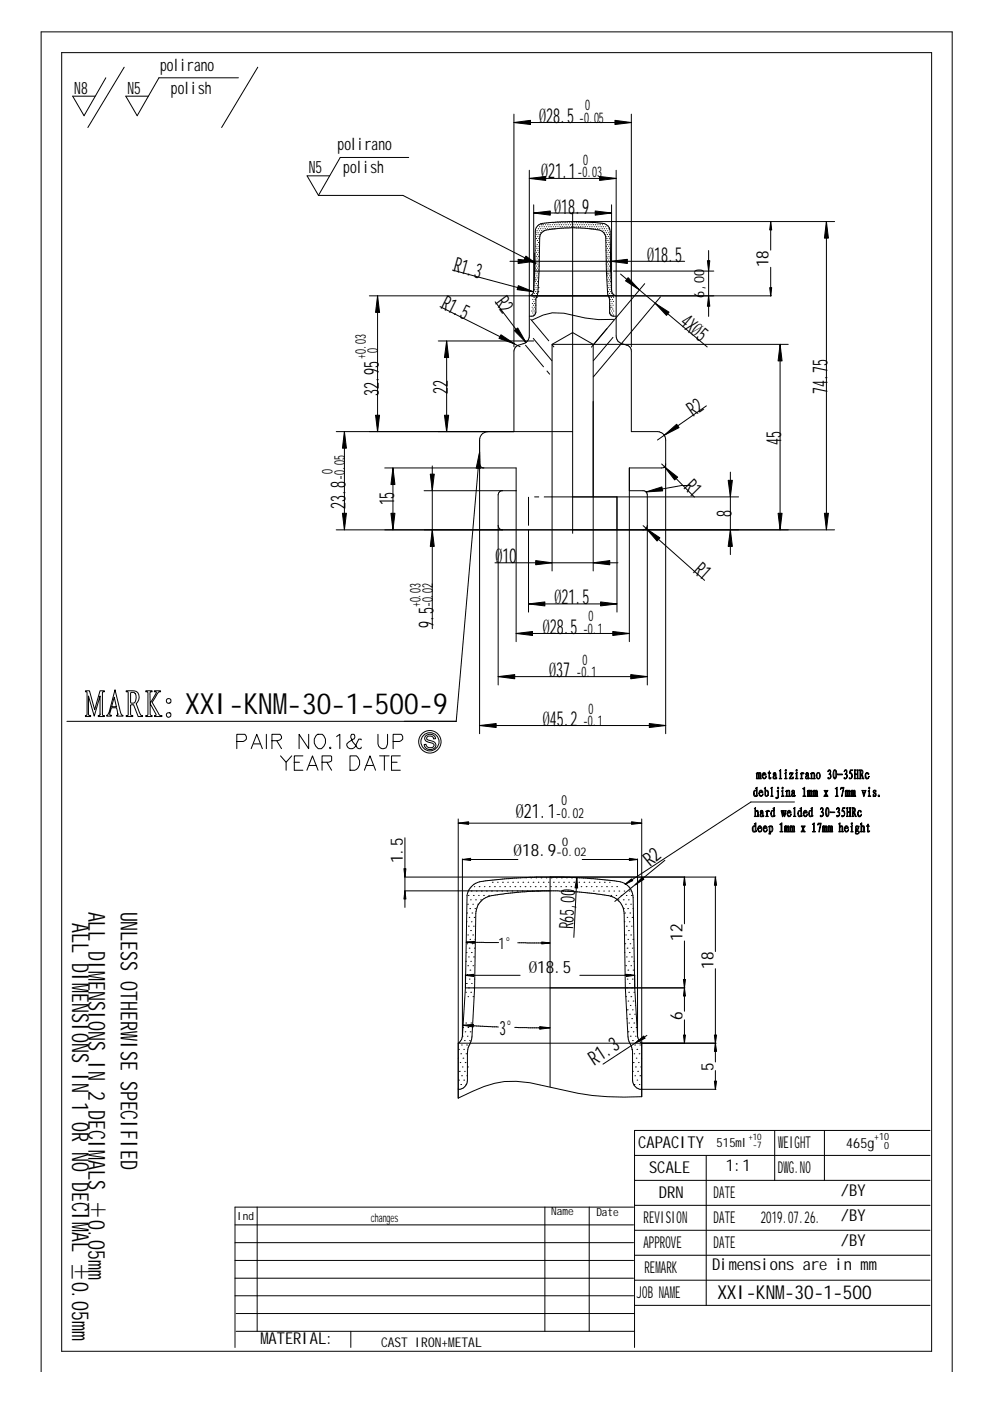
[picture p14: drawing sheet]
<svg xmlns="http://www.w3.org/2000/svg" width="210mm" height="297mm" viewBox="0 0 210 297" stroke-linecap="round" stroke-linejoin="round" font-family="sans-serif">
<defs><g id="words">
<text font-size="6.2" x="39.3" y="151.4">XXI-KNM-30-1-500-9</text>
<g font-size="5">
<text x="15.3" y="195.7" transform="rotate(90 15.3 195.7)">ALL DIMENSIONS IN 1 OR NO DECIMAL ±0.05mm</text>
<text x="18.8" y="193.3" transform="rotate(90 18.8 193.3)">ALL DIMENSIONS IN 2 DECIMALS ±0.05mm</text>
<text x="25.6" y="193.3" transform="rotate(90 25.6 193.3)">UNLESS OTHERWISE SPECIFIED</text>
</g>
<g font-size="4.4">
<text x="114.3" y="26.1">Ø28.5</text>
<text x="114.7" y="37.7">Ø21.1</text>
<text x="117.5" y="45.3">Ø18.9</text>
<text x="96" y="57.6" transform="rotate(15 96 57.6)">R1.3</text>
<text x="137.2" y="55.5">Ø18.5</text>
<text x="93.3" y="65.3" transform="rotate(27 93.3 65.3)">R1.5</text>
<text x="104.9" y="64.3" transform="rotate(53 104.9 64.3)">R2</text>
<text x="144" y="68.8" transform="rotate(40 144 68.8)">4XØ5</text>
<text x="80.3" y="83.9" transform="rotate(-90 80.3 83.9)">32.95</text>
<text x="95" y="83.6" transform="rotate(-90 95 83.6)">22</text>
<text x="175.5" y="83.6" transform="rotate(-90 175.5 83.6)">74.75</text>
<text x="147" y="88.3" transform="rotate(-35 147 88.3)">R2</text>
<text x="165.7" y="94.3" transform="rotate(-90 165.7 94.3)">45</text>
<text x="73.3" y="107.9" transform="rotate(-90 73.3 107.9)">23.8</text>
<text x="83.6" y="107.2" transform="rotate(-90 83.6 107.2)">15</text>
<text x="144.9" y="103.4" transform="rotate(45 144.9 103.4)">R1</text>
<text x="155.1" y="109.6" transform="rotate(-90 155.1 109.6)">8</text>
<text x="105.1" y="119.4">Ø</text>
<text x="106.6" y="119.4">10</text>
<text x="146.9" y="121.2" transform="rotate(42 146.9 121.2)">R1</text>
<text x="117.6" y="128.1">Ø21.5</text>
<text x="91.9" y="133.1" transform="rotate(-90 91.9 133.1)">9.5</text>
<text x="115.1" y="134.5">Ø28.5</text>
<text x="116.4" y="143.6">Ø37</text>
<text x="115.1" y="154">Ø45.2</text>
</g>
<g font-size="4.2">
<text x="109.4" y="173.3">Ø21.1</text>
<text x="137.8" y="183.9" transform="rotate(-39 137.8 183.9)">R2</text>
<text x="121.5" y="197" transform="rotate(-87 121.5 197)">R65,00</text>
<text x="105.9" y="219.5">3°</text>
<text x="126" y="225.9" transform="rotate(-33 126 225.9)">R1.3</text>
</g>
<text font-size="4.1" x="152.1" y="275.4">XXI-KNM-30-1-500</text>
<g font-size="3.6">
<text x="34" y="15.1">polirano</text>
<text x="15.7" y="19.8">N8</text>
<text x="27" y="19.8">N5</text>
<text x="36.2" y="19.8">polish</text>
<text x="71.6" y="31.8">polirano</text>
<text x="65.4" y="36.7">N5</text>
<text x="72.8" y="36.6">polish</text>
<text x="162.9" y="56.7" transform="rotate(-90 162.9 56.7)">18</text>
<text x="85.4" y="183" transform="rotate(-90 85.4 183)">1.5</text>
<text x="108.9" y="181.5">Ø18.9</text>
<text x="144.7" y="199.5" transform="rotate(-90 144.7 199.5)">12</text>
<text x="112.1" y="206.3">Ø18.5</text>
<text x="151.3" y="205.4" transform="rotate(-90 151.3 205.4)">18</text>
<text x="144.7" y="216.2" transform="rotate(-90 144.7 216.2)">6</text>
<text x="151.3" y="227" transform="rotate(-90 151.3 227)">5</text>
</g>
<g font-size="3.5">
<text x="135.3" y="243.4">CAPACITY</text>
<text x="165" y="243.4">WEIGHT</text>
<text x="137.6" y="248.7">SCALE</text>
<text x="153.9" y="248.2">1:1</text>
<text x="164.9" y="248.7">DWG.NO</text>
<text x="139.7" y="254">DRN</text>
<text x="151.3" y="254">DATE</text>
<text x="178.3" y="253.6">/BY</text>
<text x="136.4" y="259.4">REVISION</text>
<text x="151.3" y="259.3">DATE</text>
<text x="161.3" y="259.3">2019.07.26.</text>
<text x="178.3" y="258.9">/BY</text>
<text x="136.4" y="264.7">APPROVE</text>
<text x="136.7" y="269.9">REMARK</text>
<text x="151" y="269.3">Dimensions are in mm</text>
<text x="151.3" y="264.6">DATE</text>
<text x="178.3" y="264.2">/BY</text>
<text x="135" y="275.2">JOB NAME</text>
<text x="55.2" y="285">MATERIAL:</text>
</g>
<text font-size="3.4" x="105.7" y="201.1">1°</text>
<g font-size="3.1">
<text x="124" y="23.4">0</text>
<text x="122.8" y="26">-0.05</text>
<text x="123.7" y="34.9">0</text>
<text x="122.4" y="37.5">-0.03</text>
<text x="77.6" y="76" transform="rotate(-90 77.6 76)">+0.03</text>
<text x="80.1" y="74.8" transform="rotate(-90 80.1 74.8)">0</text>
<text x="70.5" y="100.4" transform="rotate(-90 70.5 100.4)">0</text>
<text x="73.1" y="101.7" transform="rotate(-90 73.1 101.7)">-0.05</text>
<text x="89.2" y="128.8" transform="rotate(-90 89.2 128.8)">+0.03</text>
<text x="91.7" y="128.8" transform="rotate(-90 91.7 128.8)">-0.02</text>
<text x="124.8" y="131.7">0</text>
<text x="123.6" y="134.4">-0.1</text>
<text x="122.3" y="143.5">-0.1</text>
<text x="123.5" y="140.9">0</text>
<text x="123.6" y="153.9">-0.1</text>
<text x="124.8" y="151.3">0</text>
</g>
<g font-size="3">
<text x="149.3" y="63.1" transform="rotate(-90 149.3 63.1)">6,00</text>
<text x="117.9" y="173.3">-0.02</text>
<text x="119" y="170.7">0</text>
<text x="179.4" y="243.5">465g</text>
</g>
<text font-size="2.8" x="80.8" y="285.6">CAST IRON+METAL</text>
<text font-size="2.7" x="151.9" y="243.3">515ml</text>
<g font-size="2.5">
<text x="119.2" y="179.3">0</text>
<text x="117.9" y="181.5">-0.02</text>
<text x="78.7" y="259.2">changes</text>
</g>
<g font-size="2.4">
<text x="116.9" y="257.7">Name</text>
<text x="126.4" y="257.7">Date</text>
<text x="50.3" y="258.6">Ind</text>
</g>
<g font-size="2.1">
<text x="185.4" y="241.7">+10</text>
<text x="187.5" y="243.5">0</text>
</g>
<g font-size="1.9">
<text x="158.7" y="241.7">+10</text>
<text x="159.6" y="243.3">-7</text>
</g>
</g></defs>
<g fill="none" stroke="#000" stroke-width=".21">
<path d="M13.1 11.1v275.4h184.4v-275.3h-184.4M22.4 16.5l-4.6 8-2.4-4.1h4.8M26.3 14.3l-7.7 12.7M50.5 16.5h-16.8l-4.6 8-2.4-4.1h4.8M54.7 14.3l-7.7 12.7M69.9 37.3h-4.8l2.4 4.1M86.7 33.4h-14.6l-4.6 8M109 26h24.9M109 24.2v49.3M112.2 37.8h18.4M112.2 36.1v35.1a1.72 1.72 0 0 1-1.3 1.7 1.85 1.85 0 0 0-1.9 1.5v17.1M130.6 36.1v35.1a1.63 1.63 0 0 0 1.3 1.7 1.99 1.99 0 0 1 1.9 1.2l.1 17.4 5.9 .1a1.8 1.8 0 0 1 1.3 1.7v62.3"/>
<path d="M133.9 24.2v49.3M67.5 41.4h17.9l25.9 13.3M95.9 57.3l17.3 4.6M108.1 55.4h37.1M113.2 43.4v18.3l.2-4.2M113.2 45.2h16.5M113.3 59.3h.1M113.4 57.5h16.1M113.4 58.5h.1M113.4 53.7v3.8M113.4 57.6h.1M113.5 59.7h.1"/>
<path d="M113.5 56.8h.1M113.5 58.9h.1M113.5 50.2h.1M113.5 53.1h.1M113.5 56h.1M113.6 49.3h.1M113.6 52.2h.1M113.6 55.1h.1M113.6 58.1h.1M113.7 54.3h.1M113.7 57.2h.1M113.7 50.6h.1"/>
<path d="M113.7 59.3h.1M113.7 53.5h.1M113.7 56.4h.1M113.8 58.5h.1M113.8 49.7h.1M113.8 52.6h.1M113.8 55.6h.1M113.8 48.9h.1M113.9 57.6h.1M113.9 51.8h.1M113.9 54.7h.1M113.9 51h.1"/>
<path d="M113.9 53.9h.1M114 59.7h.1M114 56.8h.1M114 58.9h.1M114 50.2h.1M114 53.1h.1M114 56h.1M114 49.3h.1M114.1 58.1h.1M114.1 52.2h.1M114.1 55.1h.1M114.1 48.5h.1"/>
<path d="M114.1 51.4h.1M114.1 54.3h.1M114.2 57.2h.1M114.2 50.6h.1M114.2 53.5h.1M114.2 56.4h.1M114.3 49.7h.1M114.3 52.6h.1M114.3 55.6h.1M114.3 48.9h.1M114.3 51.8h.1M114.4 48.1h.1"/>
<path d="M114.6 49.3h.1M114.6 48.5h.1M114.7 47.7h.1M114.8 48.9h.1M114.9 48.1h.1M115.1 48.5h.1M115.1 47.7h.1M115.3 48.9h.1M115.4 48.1h.1M115.6 48.5h.1M115.7 47.7h.1M115.9 48.1h.1"/>
<path d="M116.1 48.5h.1M116.1 47.7h.1M116.3 48.1h.1M116.5 48.5h.1M116.6 47.7h.1M116.8 48.1h.1M117 48.5h.1M117.1 47.7h.1M117.3 48.1h.1M117.3 47.2h.1M117.5 48.5h.1M117.6 47.7h.1"/>
<path d="M117.8 48.1h.1M117.9 47.2h.1M118.1 47.7h.1M118.3 48.1h.1M118.3 47.2h.1M118.5 47.7h.1M118.7 48.1h.1M118.8 47.2h.1M119 47.7h.1M119.2 48.1h.1M119.3 47.2h.1M119.5 47.7h.1"/>
<path d="M119.7 48.1h.1M119.8 47.2h.1M120 47.7h.1M120.2 48.1h.1M120.3 47.2h.1M120.5 47.7h.1M120.7 48.1h.1M120.7 47.2h.1M120.9 47.7h.1M121.2 48.1h.1M121.2 47.2h.1M121.4 47.7h.1"/>
<path d="M121.6 48.1h.1M121.7 47.2h.1M121.9 47.7h.1M122.1 48.1h.1M122.2 47.2h.1M122.2 47l4 .2a3.4 3.4 0 0 1 3 1l.2 .9 .1 8.4M122.4 47.7h.1M122.6 48.1h.1M122.7 47.2h.1M122.9 47.7h.1M123.1 48.1h.1M123.1 47.2h.1"/>
<path d="M123.4 47.7h.1M123.6 48.1h.1M123.6 47.2h.1M123.8 47.7h.1M124 48.1h.1M124.1 47.2h.1M124.3 47.7h.1M124.5 48.1h.1M124.6 47.2h.1M124.8 47.7h.1M125 48.1h.1M125.1 47.2h.1"/>
<path d="M125.2 48.5h.1M125.3 47.7h.1M125.5 48.1h.1M125.6 47.2h.1M125.7 48.5h.1M125.8 47.7h.1M126 48.1h.1M126.2 48.5h.1M126.2 47.7h.1M126.4 48.1h.1M126.7 48.5h.1M126.7 47.7h.1"/>
<path d="M127 48.1h.1M127.2 48.5h.1M127.2 47.7h.1M127.4 48.1h.1M127.6 48.5h.1M127.7 47.7h.1M127.8 48.9h.1M127.9 48.1h.1M128.1 49.3h.1M128.1 48.5h.1M128.3 49.7h.1M128.3 48.9h.1"/>
<path d="M128.4 48.1h.1M128.4 51h.1M128.5 50.2h.1M128.5 53.1h.1M128.5 49.3h.1M128.5 52.2h.1M128.5 56h.1M128.6 55.1h.1M128.6 58.1h.1M128.6 48.5h.1M128.6 51.4h.1M128.6 54.3h.1"/>
<path d="M128.6 57.2h.1M128.7 50.6h.1M128.7 59.3h.1M128.7 53.5h.1M128.7 56.4h.1M128.7 49.7h.1M128.7 52.6h.1M128.7 55.6h.1M128.8 58.5h.1M128.8 57.6h.1M128.8 48.9h.1M128.8 51.8h.1"/>
<path d="M128.8 54.7h.1M128.9 51h.1M128.9 59.7h.1M128.9 53.9h.1M128.9 56.8h.1M128.9 50.2h.1M128.9 53.1h.1M128.9 56h.1M129 58.9h.1M129 58.1h.1M129 49.3h.1M129 52.2h.1"/>
<path d="M129 55.1h.1M129.1 48.5h.1M129.1 51.4h.1M129.1 54.3h.1M129.1 57.2h.1M129.2 59.3h.1M129.2 50.6h.1M129.2 53.5h.1M129.2 56.4h.1M129.2 49.7h.1M129.2 58.5h.1M129.2 52.6h.1"/>
<path d="M129.2 55.6h.1M129.3 51.8h.1M129.3 54.7h.1M129.3 57.6h.1M129.4 53.9h.1M129.4 59.7h.1M129.4 56.8h.1M129.5 58.9h.1M129.5 53.7v3.8M129.7 43.4v18.3l-.2-4.2M130 57.5h21.3M131.6 58.1l18.3 15.5"/>
<path d="M150.2 53.1v14M163.4 47v6M163.4 56.7v6M175.2 47v65.3M177 47h-56.4l-4.8 .3a1.98 1.98 0 0 0-2.3 1.8l-.1 8.4M78.3 62.7h85.2M80.1 62.7v28.8M92.9 72.3h20.3M93.3 65l17 8.5M94.7 72.3v19.2M105 64l6.5 8.6M112.2 67h.6"/>
<path d="M112.7 65.9h.1M112.8 65.1h.1M112.9 64.3h.1M112.9 63.5h.1M112.9 66.4h.1M113 62.6h.1M113 65.5h.1M113.1 64.7h.1M113.2 63.9h.1M113.2 66.8h.1M113.2 61.6a1.1 1.1 0 0 1-1 1.1M113.2 63.1h.1"/>
<path d="M113.2 65.9h.1M113.3 65.1h.1M113.3 62.2h.1M113.3 64.3h.1M113.3 61.4h.1M113.4 63.5h.1M113.4 60.6h.1M113.4 66.4h.1M113.5 62.6h.1M113.5 65.5h.1M113.5 64.7h.1M113.5 61.8h.1"/>
<path d="M113.6 61h.1M113.7 60.1h.1M113.7 63.1h.1M113.7 63.1l-.1 3.1a.87 .87 0 0 1-.9 .8M113.7 63.1l.3-1.1 .4-11.6a2.04 2.04 0 0 1 2.3-1.8 33.7 33.7 0 0 1 10.7 .3 1.75 1.75 0 0 1 1 1.5l.4 11.6 .4 1.1M113.7 62.2h.1M113.8 61.4h.1M113.9 60.6h.1M114 61.8h.1M114.1 61h.1M125.8 73v48.1M128.8 61.4h.1"/>
<path d="M128.8 60.6h.1M128.9 62.6h.1M129 61.8h.1M129 61h.1M129.1 63.1h.1M129.1 60.1h.1M129.2 63.1v3.1a.87 .87 0 0 0 .9 .8M129.2 62.2h.1M129.2 65.1h.1M129.2 64.3h.1M129.2 61.4h.1M129.3 63.5h.1"/>
<path d="M129.3 60.6h.1M129.3 66.4h.1M129.4 62.6h.1M129.4 65.5h.1M129.5 64.7h.1M129.5 61.8h.1M129.5 63.9h.1M129.5 61h.1M129.5 66.8h.1M129.6 63.1h.1M129.6 65.9h.1M129.7 65.1h.1"/>
<path d="M129.7 62.2h.1M129.7 61.6a1.18 1.18 0 0 0 .9 1.1M129.8 64.3h.1M129.8 63.5h.1M129.8 66.4h.1M129.9 62.6h.1M129.9 65.5h.1M130 64.7h.1M130 63.9h.1M130 66.8h.1M130.1 63.1h.1M130.1 67h.5"/>
<path d="M130.1 65.9h.1M130.1 67.7l-3.2 .1-2.8-.4-4.6-1-2.4-.1-1.9 .5-2.5 1.1M136.7 60.1l-11.3 13.5M140 62.9l-7.9 9.6M165.4 73v39.3M167.1 73h-50v48.1M71.3 91.5h50.1M73 91.5v20.8M81.6 99.2h27.8v36.8M83.3 99.2v13.1M91.7 98.8v34.5M101.7 95.8l-5 57.1h-82.5"/>
<path d="M101.7 98.4a.87 .87 0 0 0 .9 .8M103.5 91.5a1.78 1.78 0 0 0-1.8 1.8v62.3M140.3 98.4l6.9 7M141.1 98.4a.87 .87 0 0 1-.8 .8h-6.9v36.8M149.8 86l-10.4 7.3M71.3 112.3h105.7M89.9 104h19.5M104.9 119.3h26.1M105.6 111.4a.87 .87 0 0 0 .9 .9M106.5 104a.87 .87 0 0 0-.9 .9v40.3M112.1 112.3v17.5M121.4 105.4h35.2"/>
<path d="M130.8 105.4v24.4M133.4 104h3l.6 .3M136.4 111.4l13 11.6M137 104.3l.2 .6v40.3M137.2 111.4a.87 .87 0 0 1-.8 .9M146.2 102.9h-1.7l-7.5 1.4M154.9 100.1v17.5M109.4 134.3h24M112.1 128h18.7M18.1 146.5h.9l1.1 4 1.1-4h.9v.2h-.3l-.1 .2v4.6l.1 .2h.3v.2h-1.3v-.2l.4-.1v-4l-1.2 4.2-1.2-4.2v3.8v.3h.4v.2h-1.1v-.2h.3l.1-.3v-4.6l-.4-.1zM24.2 147.8l.5 2h-1zM24.4 146.2l1.1 4.7 .3 .7 .3 .1v.1h-1.4v-.1a.28 .28 0 0 0 .3-.2 .28 .28 0 0 0-.1-.3l-.2-1.1h-1.1l-.4 1.3 .4 .3v.1h-1l.6-.9z"/>
<path d="M26.8 146.5a2.92 2.92 0 0 1 2.4 .3 1.75 1.75 0 0 1-.3 2.4l.6 1.8 .3 .6 .4 .1v.2h-.9l-1-2.5-.6 .1v1.9l.1 .3h.4v.2h-1.4v-.2l.4-.1v-4.8l-.4-.1zM27.7 146.9l.7-.1a1.43 1.43 0 0 1-.2 2.3h-.4l-.1-.2zM30.9 146.5h1.4v.2h-.4l-.1 .2v2.2l1.3-2.2v-.2h-.4v-.2h1.3v.2h-.2a1.65 1.65 0 0 0-.9 1.3l-.6 .9 1.3 2.3a.58 .58 0 0 0 .7 .5v.2h-1.5v-.2h.3v-.3l-1.3-2.2v2.2l.2 .3h.3v.2h-1.4v-.2h.3l.2-.2v-4.6l-.2-.2h-.3zM50.2 157.2h1.4a.87 .87 0 0 0 .5-1.3l-.2-.2h-1.7v3M53.3 158.7l1.1-3 1.2 3M53.8 157.7h1.3M56.5 155.7v3M57.7 157h1.1l.7-.3a.65 .65 0 0 0-.1-1h-1.7v3M58.7 157l1 1.7M65.4 155.7v3l-2-3v3M67 156l.3-.3h1a1.85 1.85 0 0 1-.1 3 1.37 1.37 0 0 1-1.6-1.1v-.9zM70 158.4l-.2 .2 .2 .1 .2-.1"/>
<path d="M71.4 156.2l.7-.5v3M76.6 156.9v-.2h-.5l-.5 1a1.02 1.02 0 0 1-1.1 1.1 1.02 1.02 0 0 1-1-1.1l1.6-1 .1-.3-.1-.7h-.6l-.1 .3a3.7 3.7 0 0 0 1.7 2.7h.3l.2-.3M80.1 155.7v2a1.02 1.02 0 0 0 1.1 1.1 1.02 1.02 0 0 0 1-1.1v-2M83.4 157.2h1.3a.87 .87 0 0 0 .5-1.3l-.2-.2h-1.6v3M90.3 155.9a1.24 1.24 0 0 1 2 .7l-.4 .1v-.3a.9 .9 0 0 0-1.4 0l.1 .4a2.19 2.19 0 0 1 1.8 .9 1.2 1.2 0 0 1-.9 1.2 1.2 1.2 0 0 1-1.4-.5l-.1-.6h.3v.1a.93 .93 0 0 0 .8 .6 .93 .93 0 0 0 .9-.4 .5 .5 0 0 0-.6-.6 1.13 1.13 0 0 1-1.3-1.2zM101.7 153.8h39.4M105.6 143.5h31.6M59.5 160.3l1.2 1.3 1.1-1.3M60.7 161.6v1.7M62.4 161.6h1.1M64.2 160.3h-1.8v3h1.8M65.1 163.3l1.2-3 1.1 3"/>
<path d="M65.6 162.3h1.5M68.3 161.6h1.3l.5-.2 .2-.1v-.9l-.2-.1h-1.8v3M69.3 161.6l1 1.7M74.2 160.3h1a1.2 1.2 0 0 1 1 1 1.89 1.89 0 0 1-1 2h-1zM77.3 163.3l1.1-3 1.2 3M77.6 162.3h1.5M80.5 160.3h2M81.5 160.3v3M83 161.6h1.2M84.9 160.3h-1.9v3h1.9M85.9 177.6v14.8M97.2 173.6v59.2a28.7 28.7 0 0 1 9.7-3.5h2.6l2.9 .3 10.2 2.2a59.3 59.3 0 0 0 13.5 .7v-58.9"/>
<path d="M97.2 174.5h38.9M159.8 175.2h.2l.1 .3-.1 .8a.49 .49 0 0 1-.4-.3 .49 .49 0 0 1 .1-.5zM159.9 171.4l.3-.2v.9l.3-.3 .2 .1 .2 1.2h-.4l.2-.1-.1-.8a.21 .21 0 0 0-.2-.2 .21 .21 0 0 0-.2 .2v.8l.2 .1h-.5l.2-.1v-1.6zM159.9 174.7l.4-.3v1.8h.1l-.4 .2a.72 .72 0 0 1-.6-.6 .72 .72 0 0 1 .5-.7l.2 .1v-.4zM160 167.8l.1-.2 .3 .3-.1 .8a.59 .59 0 0 1-.3-.9zM160.2 167.1l.3-.2v1.7h.2l-.5 .3a.71 .71 0 0 1-.5-.7 .71 .71 0 0 1 .4-.7l.3 .2v-.5zM160.4 164l.4-.2 .1 .2 .3-.2 .2 1.3h-.3v-1.2l-.1 .2v1h-.3l.1-.9-.1-.3-.2 .2 .2 1h-.3zM160.9 175.2l.3-.1 .3 .5h-.7v.3a.34 .34 0 0 0 .3 .4 .34 .34 0 0 0 .4-.4 .44 .44 0 0 1-.5 .5 .44 .44 0 0 1-.3-.6zM160.9 175.3a.27 .27 0 0 1 .3-.1 .27 .27 0 0 1 .1 .3h-.5zM161.1 167.6h.4l.3 .3v.1h-.8l.1 .6a.4 .4 0 0 0 .4 0 .4 .4 0 0 0 .3-.3 .47 .47 0 0 1-.5 .6 .47 .47 0 0 1-.4-.7zM161.2 167.7a.26 .26 0 0 1 .3 0 .26 .26 0 0 1 .1 .3h-.6zM161.3 171.9h.4l.1 1.1h.2l-.2 .2-.2-.2v.1a.37 .37 0 0 1-.5-.3 .37 .37 0 0 1 .4-.4l.1-.1v-.4h-.2v.3l-.2 .1z"/>
<path d="M161.3 172.6l.3-.2-.1 .7a.29 .29 0 0 1-.2-.2 .29 .29 0 0 1 0-.3zM161.8 163.9h.4l.2 .4h-.7v.3a.34 .34 0 0 0 .4 .4 .34 .34 0 0 0 .3-.4 .44 .44 0 0 1-.5 .6 .44 .44 0 0 1-.3-.7zM161.8 164l.3-.1 .2 .3h-.6zM162 175.2l.3-.1 .3 .1v.4h-.7a.38 .38 0 0 0 .2 .6 .38 .38 0 0 0 .5-.2v-.1a.44 .44 0 0 1-.5 .5 .44 .44 0 0 1-.3-.6zM162 175.3a.27 .27 0 0 1 .4-.1 .27 .27 0 0 1 .1 .3h-.6zM162.1 167.1l.2-.2v.8l.1-.2 .5 .2v.7a.39 .39 0 0 1-.3 .4 .39 .39 0 0 1-.4-.2v-1.4zM162.3 172l.4-.2v.3l.2-.3 .2 .1v.2l-.3-.1-.1 .2v.8l.2 .1h-.6l.3-.1v-.9zM162.3 167.8l.1-.1a.61 .61 0 0 1 .2 1l-.3-.1zM163 175.2l.2-.1v.1a.33 .33 0 0 1 .4-.1 .33 .33 0 0 1 .2 .4l-.1 .8-.2 .1-.3-.1v.4l.2 .1h-.4l.1-.1v-1.4zM163.1 163.4l.1 .5h.2h-.2v1.1l.2-.1a.23 .23 0 0 1-.1 .2 .23 .23 0 0 1-.3-.1v-1.1h-.1zM163.2 175.3l.4-.1 .1 .4v.5l-.3 .2-.2-.1zM163.4 167.1l.3-.2v1.8l.2 .2h-.5l.2-.2v-1.5z"/>
<path d="M163.7 171.9l.3 .2v.7l-.1 .2a.69 .69 0 0 1-.2-1.1zM163.9 171.4l.3-.2v1.6l.1 .2-.3 .1a.55 .55 0 0 1-.6-.3 .55 .55 0 0 1 0-.6l.2-.3h.4v-.5zM164.1 163.8l.4 .1v1.1h.2l-.2 .2-.1-.2-.1 .1a.41 .41 0 0 1-.4-.4 .41 .41 0 0 1 .5-.4l-.1-.4-.3 .4a.25 .25 0 0 1-.1-.3 .25 .25 0 0 1 .2-.2zM164.1 164.5l.3-.1v.4l-.2 .2a.3 .3 0 0 1-.2-.2 .3 .3 0 0 1 .1-.3zM164.7 167.7l.4-.2v1.4a.31 .31 0 0 1-.2 .4 .31 .31 0 0 1-.4-.2l.1-.1 .2 .2 .1-.2v-1.2zM164.9 166.9l.2 .1-.1 .2zM165.2 163.4l.3-.2v1.8l.2 .1h-.5l.2-.1v-1.6zM165.4 174.7l.4-.3v1.9l.2 .1h-.6l.2-.1v-1.5zM165.6 171.9h.3l.1 1 .1-.7-.1-.3h.3l.1 1 .1-1h.2l-.3 1.3-.2-.8-.3 .8zM165.7 167.7l.3-.2v1.1l.2 .3h-.5l.2-.2v-.9zM165.9 166.9h.1v.3h-.2zM166.4 164l.3-.2v1.1l.2 .2h-.5l.1-.1v-1z"/>
<path d="M166.5 163.3l.2-.1v.3l-.2-.1zM166.5 175.1v.2l.3-.2 .1 .2a.22 .22 0 0 1 .1-.2 .22 .22 0 0 1 .3 .1l.1 1.2h-.3l.1-1.1-.2-.1-.1 .1 .1 1.1h-.3v-1.2l-.2 .2 .1 1h-.3v-1.1zM166.6 167.7l.3-.2v.3l.2-.3 .3 .1v1l.2 .3h-.4l.1-.2-.1-1-.3 .1v.9l.1 .2h-.4l.2-.3v-.8zM167.1 171.9h.4l.2 .5h-.7v.2a.34 .34 0 0 0 .3 .4 .34 .34 0 0 0 .4-.4 .44 .44 0 0 1-.5 .6 .44 .44 0 0 1-.3-.7zM167.2 171.9h.2l.1 .4h-.5zM167.4 163.9h.8l-.7 1.1h.5l.2-.3v.4h-.9l.7-1.2h-.4l-.2 .3zM167.6 175.1v.2l.3-.2 .1 .2a.22 .22 0 0 1 .2-.2 .22 .22 0 0 1 .2 .1l.1 1.2h-.3l.1-1.1-.1-.1-.1 .1v1.1h-.2v-.9l-.1-.3-.2 .2 .2 1h-.3v-1.1zM167.9 167.6h.5v1.1h.3l-.3 .2-.1-.2-.2 .2-.2-.1-.1-.4 .5-.4-.1-.4-.3 .4zM168 168.3l.3-.2v.5l-.2 .2-.2-.1zM168.2 171.4l.3-.2v1.8l.2 .1h-.5l.2-.1v-1.5zM168.4 170h-9.2l-26.7 17.5M168.7 164l.3-.2v1.2l.2 .1h-.5l.1-.1v-1z"/>
<path d="M168.8 163.3h.2v.2zM169.5 171.9l.3 .2v.9a.45 .45 0 0 1-.5-.3 .45 .45 0 0 1 0-.5zM169.6 171.4l.3-.2v1.7h.2l-.5 .3a.72 .72 0 0 1-.5-.7 .72 .72 0 0 1 .4-.7l.3 .1v-.4zM169.7 164l.3-.2v.3a.21 .21 0 0 1 .2-.3 .21 .21 0 0 1 .2 .2l-.3 .1-.1 .9 .2 .1h-.5l.2-.1v-.9zM169.9 175.1h.4v.5l.2-.4-.1-.1 .3 .1a.65 .65 0 0 0-.4 .6 .65 .65 0 0 0 .4 .6h-.4v-.5l-.2 .4v.1h-.3l.4-.6zM170.2 167.2l.4-.3v1.8l.3 .2h-.7l.3-.2v-1.4zM170.5 171.9h.4l.3 .5h-.8a.38 .38 0 0 0 .2 .5 .38 .38 0 0 0 .5-.2v-.1a.44 .44 0 0 1-.5 .6 .44 .44 0 0 1-.3-.7zM170.5 172l.4-.1 .1 .4h-.5zM171 163.8l.4 .1v1.1h.2l-.2 .2-.1-.2-.1 .1a.41 .41 0 0 1-.4-.4 .41 .41 0 0 1 .5-.4l-.1-.4-.3 .4a.25 .25 0 0 1-.1-.3 .25 .25 0 0 1 .2-.2zM171 164.5l.3-.1v.4l-.2 .3-.2-.1zM171.2 167.7l.2-.2v.3l.3-.3v.3l.3-.3 .3 1.4h-.4l.1-1.2-.3 .1 .1 1.1h-.3v-1.2l-.1 .1v1.1h-.2zM171.7 171.9l.4 .2v.7l-.2 .2a.69 .69 0 0 1-.2-1.1z"/>
<path d="M171.9 164l.2-.2v.3a.3 .3 0 0 1 .4-.3 .3 .3 0 0 1 .2 .4v.8l.1 .1h-.4l.2-.1-.1-1.1-.4 .3v.8l.2 .1h-.4l.1-.1v-.9zM171.9 171.4l.3-.2v1.6l.2 .2-.4 .1a.55 .55 0 0 1-.6-.3 .55 .55 0 0 1 .1-.6l.2-.3h.4v-.5zM172.3 174.7l.3-.3v1.9l.3 .1h-.6l.2-.1v-1.5zM172.3 167.7l.2-.2v.3l.3-.3 .1 .3a.21 .21 0 0 1 .2-.3 .21 .21 0 0 1 .2 .3l.1 1.1h-.3v-1.2l-.2 .1 .1 1.1h-.3v-1.2l-.2 .1 .1 1.1h-.3zM173.3 163.9a.66 .66 0 0 1 .7 .4 .66 .66 0 0 1-.3 .8 .62 .62 0 0 1-.6-.9zM173.4 163.9h.2l.2 .3-.1 .7-.1 .2-.4-.4zM173.5 174.5h.6l-.4 1.9 .2-1.7h-.4l-.1 .2zM174.1 171.3a.43 .43 0 0 1 .5 .2 .43 .43 0 0 1-.2 .6 .54 .54 0 0 1 .2 .7 .54 .54 0 0 1-.7 .2l.1-.1a.24 .24 0 0 0 .3 .1 .24 .24 0 0 0 .2-.2l-.1-.5-.3-.1a.59 .59 0 0 0 .2-.8h-.2l-.2 .2zM174.5 175.1v.2l.3-.2 .1 .2a.22 .22 0 0 1 .2-.2 .22 .22 0 0 1 .2 .1l.1 1.2h-.3l.1-1-.1-.2-.1 .1v1.1h-.3v-1.2l-.2 .2 .1 1h-.3l.1-1.1zM174.7 167.6h.4l-.1 .2 .2 .2 .1-.3v-.1h.3a.62 .62 0 0 0-.4 .6 .62 .62 0 0 0 .4 .6l-.4 .1-.1-.6-.2 .5 .1 .1h-.3l.3-.7zM175.2 171.3h.4l.1 .3a1.39 1.39 0 0 1-.3 1.6l-.1-.1a1.77 1.77 0 0 1-.1-1.8zM175.3 171.4l.1-.1a1.76 1.76 0 0 1 0 1.8l-.1-.1a1.89 1.89 0 0 1 0-1.6z"/>
<path d="M175.7 163.3l.1-.1a.42 .42 0 0 1 .4 .3 .42 .42 0 0 1-.2 .5 .56 .56 0 0 1 .2 .7 .56 .56 0 0 1-.7 .3l.1-.2 .1 .2a.48 .48 0 0 0 .4-.4 .48 .48 0 0 0-.4-.5 .36 .36 0 0 0 .3-.4 .36 .36 0 0 0-.3-.3l-.1 .2zM175.7 175.1v.2l.2-.2 .2 .2a.22 .22 0 0 1 .1-.2 .22 .22 0 0 1 .3 .1l.1 1.2h-.3l.1-1.1-.2-.1-.1 .1 .1 1.1h-.3v-1.2l-.2 .2 .1 1h-.3v-1.1zM176 172.2h1v.1h-1zM176.8 163.3a.42 .42 0 0 1 .5 .1 .42 .42 0 0 1 .1 .4v.8l-.4 .6-.3-.3-.1-.7zM177 163.3l.2 .5-.1 1.2h-.2l-.1-.5v-1zM177.1 167.2l.4-.3v1.8l.2 .2h-.6l.3-.3v-1.3zM177.6 171.2l.4 .2-.2 .7a.53 .53 0 0 1 .2 .7 .53 .53 0 0 1-.6 .2v-.1l.2 .1h.2l.1-.2v-.3l-.3-.4a.34 .34 0 0 0 .3-.4 .34 .34 0 0 0-.4-.3l-.1 .2zM177.6 164.1h1v.2h-1zM177.8 174.7l.3-.3v.9l.3-.2h.2l.1 1.2 .1 .1h-.4l.1-1.1-.1-.1-.3 .3v.8l.1 .1h-.4l.2-.1v-1.6zM178.3 166.9h.6l-.4 2 .3-1.8h-.4l-.2 .3zM178.7 171.2h.5l-.1 .2h-.4l-.1 .4a.69 .69 0 0 1 .5 .7 .69 .69 0 0 1-.6 .6v-.2l.1 .1a.54 .54 0 0 0 .4-.6 .54 .54 0 0 0-.5-.4zM179.1 163.3l.3-.1 .2 .2-.2 .6a.56 .56 0 0 1 .2 .7 .56 .56 0 0 1-.7 .3l.1-.2 .3 .2 .2-.3v-.3l-.3-.2 .3-.3v-.3l-.3-.2-.2 .2z"/>
<path d="M179.2 167.7l.2-.2v.3a.19 .19 0 0 1 .2-.3 .19 .19 0 0 1 .2 .3l.2-.3 .2 .2 .1 1.2h-.3v-1.2l-.2 .1 .1 1.1h-.3v-1.2l-.2 .1 .1 1.1h-.3zM179.2 175.2l.4-.1 .3 .5h-.7v.3a.34 .34 0 0 0 .3 .4 .34 .34 0 0 0 .3-.4 .44 .44 0 0 1-.5 .5 .44 .44 0 0 1-.3-.6zM179.2 175.3a.27 .27 0 0 1 .4-.1 .27 .27 0 0 1 .1 .3h-.5zM179.5 171.3h.3l-.1 .1v.8h.5v-.8l-.2-.1h.4l-.1 .1v1.6l.1 .1h-.4l.2-.1v-.8h-.5l.1 .9h-.3zM180.3 163.2h.5l-.1 .2h-.4l-.1 .4a.69 .69 0 0 1 .5 .7 .69 .69 0 0 1-.6 .6l-.1-.2 .2 .1a.47 .47 0 0 0 .5-.4 .47 .47 0 0 0-.4-.6l-.2-.1zM180.3 167.7l.3-.2v.3l.2-.3 .1 .3 .3-.3 .2 1.4h-.3v-1.2l-.2 .1 .1 1.1h-.3v-1.2l-.1 .1v1.1h-.3zM180.4 175.2l.3-.2v1.3l.2 .1h-.5l.2-.1v-1zM180.5 174.5h.2v.2l-.2 .1zM180.6 171.2h.4l.4 .3-.2 .7 .4 .9h-.3l-.2-.8h-.2l.1 .8h-.4zM180.9 171.4l.3 .1v.4l-.2 .3h-.1zM181.1 163.2h.3l-.1 .2v.7h.5l-.1-.9h.3v1.9h-.3l.1-.9h-.5v.8l.1 .1h-.3zM181.5 175.1l.7 .1-.2 .1a.42 .42 0 0 1 0 .4 .42 .42 0 0 1-.4 .2v.2l.5 .1 .1 .4a.52 .52 0 0 1-.8 .2v-.3l.1-.7-.1-.5z"/>
<path d="M181.5 176.3h.4l.2 .3-.2 .1h-.4zM181.6 175.2l.3 .3-.1 .3h-.1zM182.1 171.9h.4l.1 .3h-.2v-.3a.52 .52 0 0 0-.5 .6 .52 .52 0 0 0 .5 .5l.2-.4a.41 .41 0 0 1-.3 .5 .41 .41 0 0 1-.5-.4zM182.2 163.2l.7 .2 .1 .5-.2 .3 .4 .9h-.3l-.3-.9-.1 .1 .1 .8h-.4l.1-.1v-1.6zM182.5 163.4h.2l.1 .2-.2 .6-.1-.1zM182.5 174.7l.2-.3v.9l.3-.2 .3 .1v1.1l.1 .1h-.4l.1-.1v-.9a.21 .21 0 0 0-.2-.2 .21 .21 0 0 0-.2 .2v.9l.1 .1h-.3zM182.7 167.6h.4l-.2 .1 .3 .9 .2-.9-.1-.1h.3l-.4 1.3zM183.6 163.9l.4-.1 .2 .4h-.2v-.3a.52 .52 0 0 0-.4 .6 .52 .52 0 0 0 .4 .5l.2-.4a.38 .38 0 0 1-.2 .5 .38 .38 0 0 1-.5-.1 .95 .95 0 0 1 .1-1.1zM184 174.7l.1 .4h.2l-.2 .1v1h.3l-.2 .2h-.3v-1.2h-.1zM184.1 167.7l.3-.2v1.1l.2 .3h-.5l.1-.2v-.9zM184.2 166.9h.2v.3h-.3zM185.2 167.7l.2-.2h.3v.5l-.2-.4a.3 .3 0 0 0-.2 .4 .3 .3 0 0 0 .3 .2l.2 .5-.3 .2-.3-.1-.1 .1v-.5l.2 .4h.2a.47 .47 0 0 0-.3-.7z"/>
<path d="M186.3 168.6h.1v.3l-.2-.1zM85.8 186h66M85.8 188.9h32.5l4.1 .2 5 .5a5.5 5.5 0 0 1 4.3 2.1l.4 .8 .2 .8a338.7 338.7 0 0 0 .9 27.1l.9 2.5v6.1M98 182.1v37.6M98 182.2h11.8M98.8 199.8h6.9M98.9 195.4h.1M99 190.4l-.3 19.1M99 193.6h.1M99.1 191.7h.2M99.2 198.2h.1M99.3 189.9h.1"/>
<path d="M99.3 196.4h.2M99.5 194.5h.1M99.6 192.6h.2M99.7 199.2h.1M99.8 190.8h.1M99.8 197.3h.1M99.9 188.9h.2M99.9 195.4h.2M100.1 193.6h.1M100.2 191.7h.2M100.2 198.2h.2M100.4 189.9h.1"/>
<path d="M100.4 196.4h.1M100.5 194.5h.2M100.6 188h.1M100.7 192.6h.1M100.7 199.2h.1M100.8 190.8h.2M101 188.9h.1M101.3 191.7h.2M101.5 191.7l-.6 1.6a338.7 338.7 0 0 1-.9 27.1l-.7 1.7-.2 .8v6.1a1.88 1.88 0 0 1-1.9 2M101.5 189.9h.1M101.6 188h.2M101.9 190.8h.2"/>
<path d="M102.1 188.9h.1M102.5 189.9h.2M102.7 188h.1M103.2 188.9h.1M103.6 189.9h.2M103.8 188h.1M104.2 188.9h.2M104.4 187.1h.2M104.9 188h.1M105.3 188.9h.2M105.5 187.1h.1M106 188h.1"/>
<path d="M106.4 188.9h.2M106.6 187.1h.1M107 188h.2M107.5 188.9h.2M107.7 187.1h.1M108.1 188h.1M108.6 188.9h.1M108.7 187.1h.2M109.2 188h.1M109.6 188.9h.2M109.8 199.9h6.8M109.8 187.1h.1"/>
<path d="M110.3 188h.1M110.7 188.9h.2M110.9 187.1h.1M111.3 188h.2M111.5 186.1h.1M111.8 188.9h.2M112 187.1h.1M112.4 188h.2M112.6 186.1h.1M112.9 188.9h.1M113 187.1h.2M113.5 188h.2"/>
<path d="M113.7 186.1h.1M113.7 186l-4.6 .2-5 .4a6.8 6.8 0 0 0-3.9 1.1l-.8 1-.3 .8-.1 .8M114.1 187.1h.2M114.6 188h.1M114.7 186.1h.2M114.9 188.9l-4.1 .2-5 .5a5.2 5.2 0 0 0-4.3 2.1M115.2 187.1h.2M115.7 188h.1M115.8 186.1h.2M116.3 187.1h.1M116.6 186v44.4M116.8 188h.1"/>
<path d="M116.9 186.1h.2M117.3 187.1h.2M117.8 188h.2M118 186.1h.1M118.4 187.1h.2M118.9 188h.1M119 186.1h.2M119.5 187.1h.2M119.5 186l4.6 .2 5.4 .5a5.1 5.1 0 0 1 4.1 1.6l.5 1.2 .1 .8 .4 19.2M120 188h.1M120.1 186.1h.2M120.4 188.9h.2"/>
<path d="M120.6 187.1h.1M121.1 188h.1M121.2 186.1h.2M121.5 188.9h.2M121.7 187.1h.1M122.1 188h.2M122.3 186.1l-.6 12.6M122.8 187.1h.1M123.2 188h.2M123.4 182.2h11.8M123.8 187.1h.2M124.3 188h.2"/>
<path d="M124.9 187.1h.2M125.4 188h.1M125.9 188.9h.1M126 187.1h.2M126.4 188h.2M126.9 188.9h.2M127.1 187.1h.1M127.6 188h.1M128 188.9h.1M128.1 187.1h.2M128.6 188h.2M129.1 188.9h.1"/>
<path d="M129.2 187.1h.2M129.5 189.9h.2M129.7 188h.1M130.2 188.9h.1M130.6 189.9h.2M130.8 188h.1M131.1 190.8h.1M131.2 188.9h.2M131.7 189.9h.2M132.2 192.6h.1M132.2 190.8h.1M132.3 188.9h.2"/>
<path d="M132.4 195.4h.1M132.5 193.6h.1M132.6 191.7h.2M132.7 198.2h.1M132.8 189.9h.1M132.8 196.4h.2M133 194.5h.1M133.1 192.6h.2M133.1 199.2h.2M133.3 190.8h.1M133.3 197.3h.1M133.4 188.9h.2"/>
<path d="M133.4 195.4h.2M133.6 193.6h.1M133.7 191.7h.2M133.7 198.2h.2M133.9 189.9h.1M133.9 196.4h.1M134 194.5h.2M134.2 192.6h.1M134.2 199.2h.2M135.2 182.1v37.6M141 182.4l-10.7 8.7M145.1 186v9.9"/>
<path d="M145.1 199.5v14.9M151.7 186v15.7M98 219.7a1.84 1.84 0 0 1-.8 1.5h54.6M98.1 219.7h.1M98.2 217.4l7.5 .3M98.2 217.8h.1M98.6 218.8h.2M98.7 209.5h46.5M98.7 206.7v2.8M98.7 206.8h11.6M98.7 209.5l-.7 10.2M98.8 216.9h.1"/>
<path d="M98.8 210.4h.1M98.8 203.8h.1M98.9 202h.1M98.9 208.5h.2M99 200.1h.2M99.1 206.6h.1M99.1 219.7h.1M99.2 204.8h.2M99.2 217.8h.2M99.2 211.3h.2M99.4 202.9h.1M99.5 201h.2"/>
<path d="M99.5 207.6h.2M99.7 205.7h.1M99.7 218.8h.2M99.8 210.4h.2M99.8 203.8h.1M99.9 216.9h.1M99.9 202h.2M100 208.5h.1M100.1 200.1h.1M100.1 206.6h.2M100.3 211.3h.2M100.3 204.8h.1"/>
<path d="M100.4 202.9h.2M100.6 201h.1M100.6 207.6h.1M109.1 217.8l7.5 .1M122.9 206.8h11.7M132.5 202h.1M132.5 200.1h.2M132.5 206.6h.2M132.7 204.8h.1M132.7 211.3h.1M132.8 202.9h.2M132.9 216h.1"/>
<path d="M133 201h.1M133 214.1h.2M133 207.6h.1M133.1 205.7h.2M133.2 218.8h.1M133.2 212.2h.1M133.3 210.4h.2M133.3 203.8h.1M133.3 216.9h.2M133.4 202h.2M133.5 215h.1M133.5 208.5h.1"/>
<path d="M133.6 200.1h.1M133.6 206.6h.2M133.6 219.7h.2M133.6 213.2h.2M133.8 211.3h.1M133.8 204.8h.1M133.8 217.8h.1M133.9 202.9h.2M133.9 216h.2M134.1 201h.1M134.1 207.6h.1M134.1 214.1h.1"/>
<path d="M134.2 212.2h.2M134.2 205.7h.2M134.3 218.8h.1M134.4 203.8h.1M134.4 216.9h.2M134.4 210.4h.1M134.6 206.7v2.8M134.6 215h.1M134.6 209.5l.6 10.2M134.7 213.2h.1M134.7 219.7h.2M134.9 217.8h.1"/>
<path d="M135.2 219.7l.4 1 .5 .5M137.2 219.5l-9.4 6.1M145.1 216.2v5M151.7 205.4v19.8M97.2 230.9h.1M97.2 224.4h.1M97.2 229h.2M97.2 222.5h.2M97.4 227.1h.2M97.6 225.3h.1M97.7 229.9h.2M97.7 223.4h.2"/>
<path d="M97.9 228.1h.1M97.9 221.6h.1M98 226.2h.2M98.2 224.4h.1M98.3 229h.2M98.3 222.5h.2M98.5 220.6h.1M98.5 227.1h.1M98.6 225.3h.2M98.8 229.9h.1M98.8 223.4h.1M98.9 221.6h.2"/>
<path d="M99 228.1h.1M99.1 226.2h.1M99.6 220.6h.1M134 222.5h.1M134.1 229l.4 1.1 .5 .6 .7 .3h16.1M134.1 229h.1M134.1 220.6h.2M134.2 227.1h.1M134.3 225.3h.2M134.5 229.9h.1M134.5 223.4h.1M134.6 221.6h.1"/>
<path d="M134.6 228.1h.1M134.7 226.2h.2M134.9 224.4h.1M135 222.5h.2M135.1 229h.1M135.2 227.1h.2M135.2 220.6h.1M135.4 225.3h.1M135.5 223.4h.2M135.6 229.9h.1M135.7 228.1h.1M135.7 221.6h.1"/>
<path d="M135.8 226.2h.2M136 224.4h.1M136 230.9h.1M151.7 227v4M164.3 239.7v10.6M174.8 239.7v10.6M197.2 239.7h-62.7v46M49.8 259.7h84.5M54.5 255.9v26.4M115.5 255.9v26.4M124.9 255.9v26.4M134.3 255.9h-84.5v29.8"/>
<path d="M134.5 255.6h62.7M134.5 250.3h62.7M134.5 245h62.7M149.7 245v31.8M49.8 263.5h84.5M49.8 267.2h84.5M49.8 271h84.5M49.8 274.7h84.5M50.1 278.5h84.4M134.5 276.8h62.7M134.5 271.4h62.7M134.5 266.1h62.7"/>
<path d="M134.5 260.8h62.7M8.7 290.7v-283.9h193.2v283.9M50.1 282.3h84.4M74.4 282.3v3.4"/>
<circle cx="35.8" cy="151.6" r=".5"/>
<circle cx="35.8" cy="148.6" r=".51"/>
<circle cx="91.1" cy="157.3" r="2.38"/>
<circle cx="91.2" cy="157.3" r="1.93"/>
</g>
<g fill="#000" stroke="#000" stroke-width=".21">
<path d="M109 26l3.5-.5v.9z" fill-rule="evenodd"/>
<path d="M112.2 37.8l3.5-.4v.9z" fill-rule="evenodd"/>
<path d="M127.1 37.4l3.5 .4-3.5 .5z" fill-rule="evenodd"/>
<path d="M130.4 25.5l3.5 .5-3.5 .4z" fill-rule="evenodd"/>
<path d="M109.9 55l3.5 .4-3.5 .5z" fill-rule="evenodd"/>
<path d="M111.5 54.3l2.2 1.6-2.6-.8z" fill-rule="evenodd"/>
<path d="M113.2 45.2l3.5-.5v.9z" fill-rule="evenodd"/>
<path d="M126.2 44.7l3.5 .5-3.5 .4z" fill-rule="evenodd"/>
<path d="M133.2 58.9l2.4 2.6-3-2z" fill-rule="evenodd"/>
<path d="M129.5 55.4l3.5-.4v.9z" fill-rule="evenodd"/>
<path d="M150 55.3h.5l-.3 2.2z" fill-rule="evenodd"/>
<path d="M163.4 47l.2 1.8h-.4z" fill-rule="evenodd"/>
<path d="M175.2 47l.4 3.5h-.8z" fill-rule="evenodd"/>
<path d="M80.1 62.7l.4 3.5h-.9z" fill-rule="evenodd"/>
<path d="M94.7 72.3l.4 3.5h-.9z" fill-rule="evenodd"/>
<path d="M106.2 71l2.9 1.9-3.3-1.2z" fill-rule="evenodd"/>
<path d="M109.1 70.1l.7-.6 1.7 3.1z" fill-rule="evenodd"/>
<path d="M109.9 60.6l3.3 1.3-3.6-.5z" fill-rule="evenodd"/>
<path d="M138.9 64.3l3 1.9-.6 .7z" fill-rule="evenodd"/>
<path d="M150.2 62.7l.3 2.2h-.5z" fill-rule="evenodd"/>
<path d="M163.2 61h.4l-.2 1.7z" fill-rule="evenodd"/>
<path d="M165.4 73l.4 3.5h-.8z" fill-rule="evenodd"/>
<path d="M73 91.5l.4 3.5h-.8z" fill-rule="evenodd"/>
<path d="M79.6 88h.9l-.4 3.5z" fill-rule="evenodd"/>
<path d="M94.2 88h.9l-.4 3.5z" fill-rule="evenodd"/>
<path d="M101.7 95.8l.1 3.5h-.8z" fill-rule="evenodd"/>
<path d="M140.8 92.3l2.7-2.4 .5 .8z" fill-rule="evenodd"/>
<path d="M72.6 108.8h.8l-.4 3.5z" fill-rule="evenodd"/>
<path d="M83.3 99.2l.4 3.5h-.8z" fill-rule="evenodd"/>
<path d="M82.9 108.8h.8l-.4 3.5z" fill-rule="evenodd"/>
<path d="M91.2 100.5h.9l-.4 3.5z" fill-rule="evenodd"/>
<path d="M91.7 112.3l.4 3.6h-.9z" fill-rule="evenodd"/>
<path d="M113.6 118.9l3.5 .4-3.5 .4z" fill-rule="evenodd"/>
<path d="M125.8 119.3l3.5-.4v.8z" fill-rule="evenodd"/>
<path d="M137 112l2.9 2-.6 .7z" fill-rule="evenodd"/>
<path d="M137 104.3l3.3-1.1 .2 .9z" fill-rule="evenodd"/>
<path d="M140.9 99l2.8 2.2-.7 .6z" fill-rule="evenodd"/>
<path d="M154.4 101.8h.9l-.4 3.6z" fill-rule="evenodd"/>
<path d="M154.9 112.3l.4 3.6h-.9z" fill-rule="evenodd"/>
<path d="M165 108.8h.8l-.4 3.5z" fill-rule="evenodd"/>
<path d="M174.8 108.8h.8l-.4 3.5z" fill-rule="evenodd"/>
<path d="M109.4 134.3l3.5-.4v.8z" fill-rule="evenodd"/>
<path d="M112.1 128l3.4-.4v.9z" fill-rule="evenodd"/>
<path d="M127.3 127.6l3.5 .4-3.5 .5z" fill-rule="evenodd"/>
<path d="M129.9 133.9l3.5 .4-3.5 .4z" fill-rule="evenodd"/>
<path d="M101.7 153.8l3.5-.4v.8z" fill-rule="evenodd"/>
<path d="M105.6 143.5l3.5-.5v.9z" fill-rule="evenodd"/>
<path d="M133.7 143l3.5 .5-3.5 .4z" fill-rule="evenodd"/>
<path d="M137.7 153.4l3.4 .4-3.4 .4z" fill-rule="evenodd"/>
<path d="M97.2 174.5l2.2-.3v.6z" fill-rule="evenodd"/>
<path d="M133.9 174.2l2.2 .3-2.2 .3z" fill-rule="evenodd"/>
<path d="M85.9 188.9l.2 1.7h-.5z" fill-rule="evenodd"/>
<path d="M85.6 184.2h.5l-.2 1.8z" fill-rule="evenodd"/>
<path d="M98 182.2l1.8-.2v.4z" fill-rule="evenodd"/>
<path d="M122.3 186.1l.2 2.2-.6-.1z" fill-rule="evenodd"/>
<path d="M133.4 182l1.8 .2-1.8 .2z" fill-rule="evenodd"/>
<path d="M132.5 187.5l1.4-1.2 .3 .4z" fill-rule="evenodd"/>
<path d="M136.2 186l.3 .4-1.8 1.2z" fill-rule="evenodd"/>
<path d="M145.1 186l.2 1.7h-.4z" fill-rule="evenodd"/>
<path d="M151.7 186l.2 1.7h-.4z" fill-rule="evenodd"/>
<path d="M98.2 217.4l2.2-.2-.1 .5z" fill-rule="evenodd"/>
<path d="M98.7 206.8l1.7-.2v.4z" fill-rule="evenodd"/>
<path d="M98.8 199.8l1.8-.2v.4z" fill-rule="evenodd"/>
<path d="M114.4 217.7l2.2 .2-2.2 .3z" fill-rule="evenodd"/>
<path d="M114.9 199.7l1.7 .2-1.7 .2z" fill-rule="evenodd"/>
<path d="M132.8 206.6l1.8 .2-1.8 .2z" fill-rule="evenodd"/>
<path d="M144.9 219.4h.4l-.2 1.8z" fill-rule="evenodd"/>
<path d="M145.1 209.5l.2 1.7h-.4z" fill-rule="evenodd"/>
<path d="M144.9 207.7h.4l-.2 1.8z" fill-rule="evenodd"/>
<path d="M151.5 219.4h.4l-.2 1.8z" fill-rule="evenodd"/>
<path d="M134.8 221.1l1.7-1.4 .3 .4z" fill-rule="evenodd"/>
<path d="M151.5 229.2h.4l-.2 1.8z" fill-rule="evenodd"/>
<path d="M151.7 221.2l.2 1.7h-.4z" fill-rule="evenodd"/>
</g>
<path d="M113 71.7l4.1 4.8M130 71.5l-4.2 5M121.4 113.1v-68.1" fill="none" stroke="#000" stroke-width=".21" stroke-dasharray="103.6 12.2 4.1 12.2" stroke-linecap="butt"/>
<path d="M128.7 69.6l-2.9 3.5M132.1 72.5l-6.3 7.5" fill="none" stroke="#000" stroke-width=".21" stroke-dasharray="51.8 12.2" stroke-linecap="butt"/>
<path d="M111.4 73.1l5.7 6.9M112.5 67.6l5 6M117.1 73l4.3-2.5M125.8 73l-4.4-2.5M112.1 105.4v6.9M121.4 105.4h-9.3" fill="none" stroke="#000" stroke-width=".21" stroke-dasharray="6.1 1 1" stroke-linecap="butt"/>
<use href="#words"/>
</svg>
